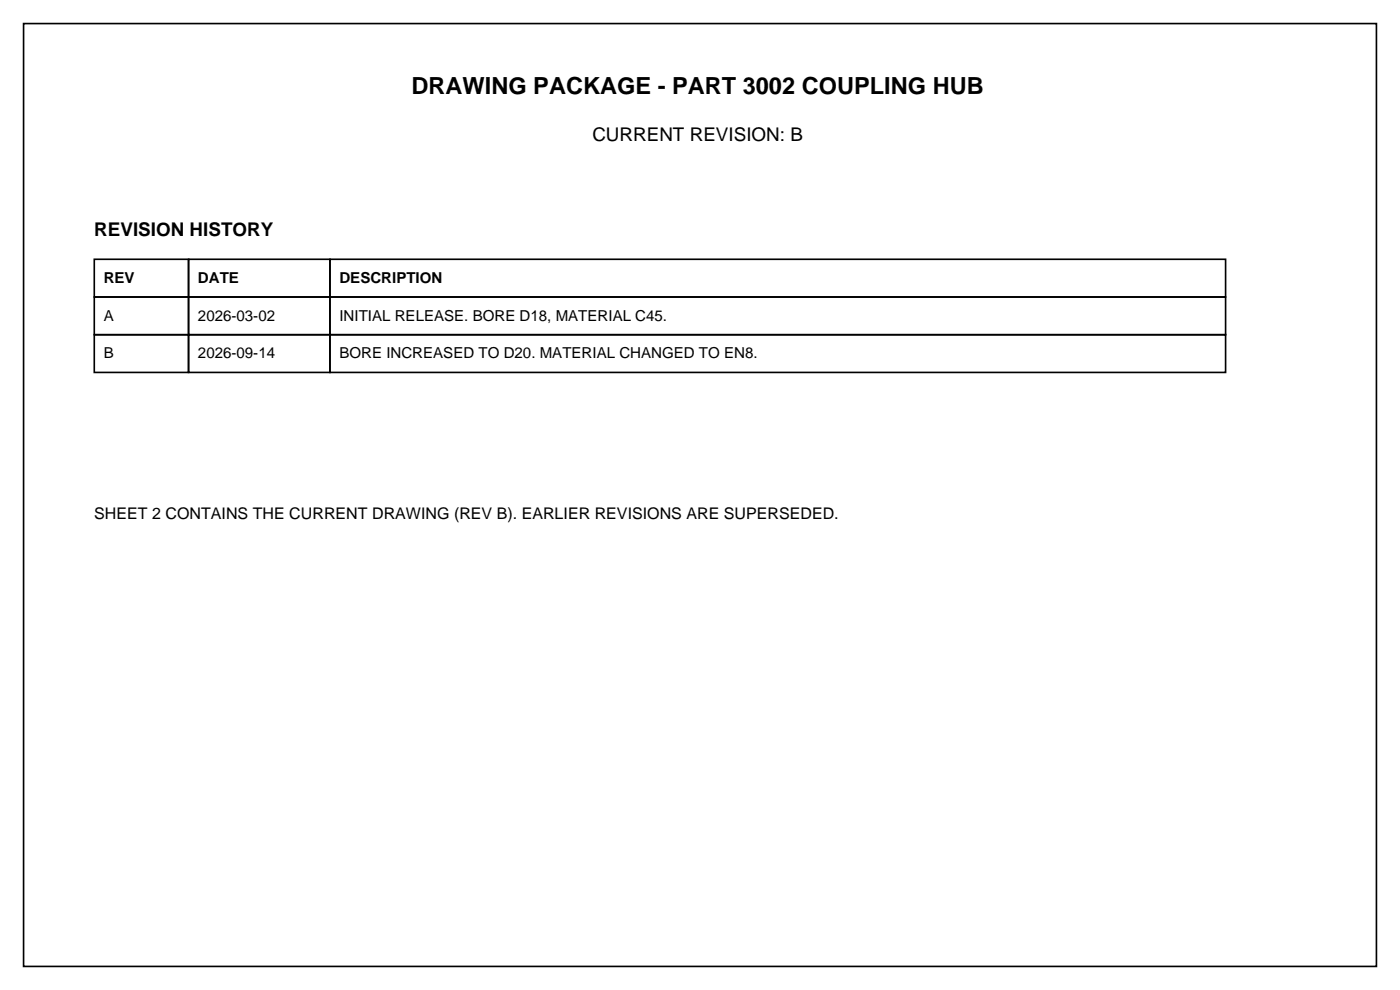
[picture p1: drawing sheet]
<svg xmlns="http://www.w3.org/2000/svg" width="297mm" height="210mm" viewBox="0 0 297 210" stroke-linecap="round" stroke-linejoin="round" font-family="sans-serif">
<defs><g id="words">
<text font-size="5" x="87.3" y="20">DRAWING PACKAGE - PART 3002 COUPLING HUB</text>
<g font-size="4">
<text x="125.7" y="30">CURRENT REVISION: B</text>
<text x="20" y="50">REVISION HISTORY</text>
</g>
<text font-size="3.4" x="20" y="110">SHEET 2 CONTAINS THE CURRENT DRAWING (REV B). EARLIER REVISIONS ARE SUPERSEDED.</text>
<g font-size="3.2">
<text x="22" y="60">REV</text>
<text x="42" y="60">DATE</text>
<text x="72" y="60">DESCRIPTION</text>
<text x="22" y="68">A</text>
<text x="42" y="68">2026-03-02</text>
<text x="72" y="68">INITIAL RELEASE. BORE D18, MATERIAL C45.</text>
<text x="22" y="76">B</text>
<text x="42" y="76">2026-09-14</text>
<text x="72" y="76">BORE INCREASED TO D20. MATERIAL CHANGED TO EN8.</text>
</g>
</g></defs>
<path d="M5 5h287v200h-287zM20 55h20v8h-20zM40 55h30v8h-30zM70 55h190v8h-190zM20 63h20v8h-20zM20 71h20v8h-20zM40 63h30v8h-30zM40 71h30v8h-30zM70 63h190v8h-190zM70 71h190v8h-190z" fill="none" stroke="#000" stroke-width=".35"/>
<use href="#words"/>
</svg>
